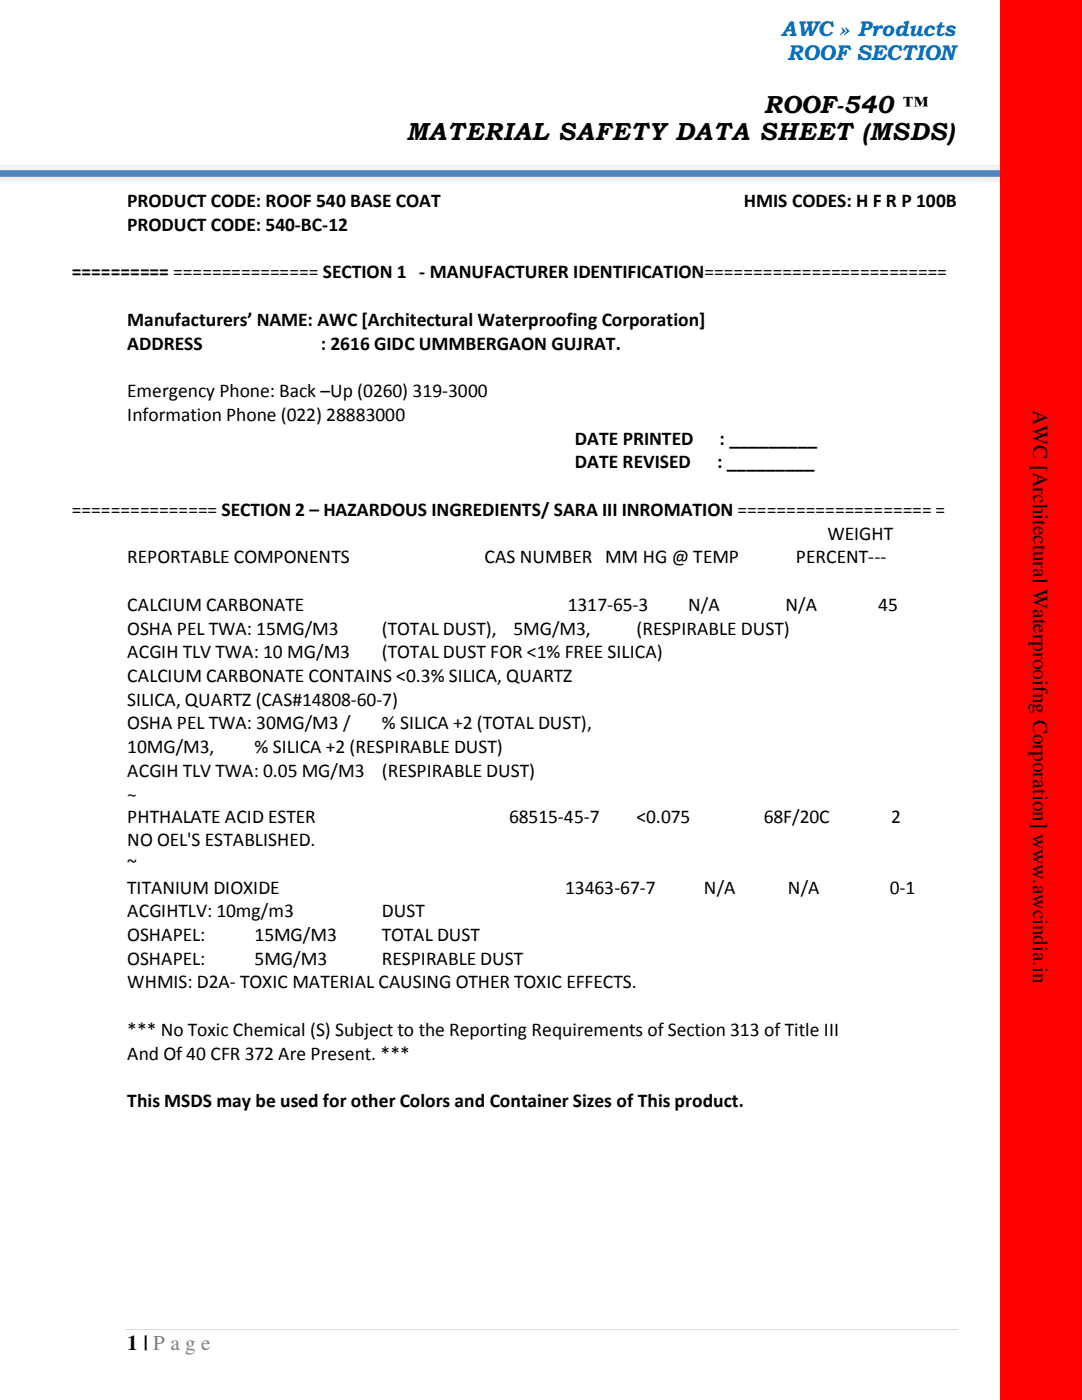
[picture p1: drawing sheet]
<svg xmlns="http://www.w3.org/2000/svg" width="216mm" height="279mm" viewBox="0 0 216 279" stroke-linecap="round" stroke-linejoin="round" font-family="sans-serif">
<defs><g id="words">
<g font-size="4.9">
<text x="152.4" y="22.6">ROOF-540 ™</text>
<text x="81.1" y="28">MATERIAL SAFETY DATA SHEET (MSDS)</text>
</g>
<g font-size="4.2" fill="#0070c0">
<text x="155.9" y="7.1">AWC » Products</text>
<text x="157.1" y="12">ROOF SECTION</text>
</g>
<g font-size="4.2">
<text x="206.2" y="81.8" transform="rotate(90 206.2 81.8)">AWC [Architectural Waterprooifng Corporation] www.awcindia.in</text>
<text x="25.4" y="269.5">1 | P a g e</text>
</g>
<g font-size="3.9">
<text x="25.4" y="41.3">PRODUCT CODE: ROOF 540 BASE COAT</text>
<text x="148.4" y="41.3">HMIS CODES: H F R P 100B</text>
<text x="25.4" y="46.1">PRODUCT CODE: 540-BC-12</text>
<text x="14.3" y="55.5">========== =============== SECTION 1 - MANUFACTURER IDENTIFICATION=========================</text>
<text x="25.4" y="65">Manufacturers’ NAME: AWC [Architectural Waterproofing Corporation]</text>
<text x="25.4" y="69.8">ADDRESS</text>
<text x="64" y="69.8">: 2616 GIDC UMMBERGAON GUJRAT.</text>
<text x="25.4" y="79.2">Emergency Phone: Back –Up (0260) 319-3000</text>
<text x="25.4" y="84">Information Phone (022) 28883000</text>
<text x="114.7" y="88.7">DATE PRINTED</text>
<text x="143.6" y="88.7">: _________</text>
<text x="114.7" y="93.5">DATE REVISED</text>
<text x="143.1" y="93.5">: _________</text>
<text x="14.3" y="103">=============== SECTION 2 – HAZARDOUS INGREDIENTS/ SARA III INROMATION ==================== =</text>
<text x="165.1" y="107.7">WEIGHT</text>
<text x="25.4" y="112.4">REPORTABLE COMPONENTS</text>
<text x="96.7" y="112.4">CAS NUMBER MM HG @ TEMP</text>
<text x="158.8" y="112.4">PERCENT---</text>
<text x="25.4" y="121.9">CALCIUM CARBONATE</text>
<text x="113.3" y="121.9">1317-65-3</text>
<text x="137.3" y="121.9">N/A</text>
<text x="156.7" y="121.9">N/A</text>
<text x="175.3" y="121.9">45</text>
<text x="25.4" y="126.7">OSHA PEL TWA: 15MG/M3</text>
<text x="25.4" y="131.4">ACGIH TLV TWA: 10 MG/M3</text>
<text x="76.2" y="131.4">(TOTAL DUST FOR &lt;1% FREE SILICA)</text>
<text x="76.2" y="126.7">(TOTAL DUST),</text>
<text x="102.4" y="126.7">5MG/M3,</text>
<text x="127" y="126.7">(RESPIRABLE DUST)</text>
<text x="25.4" y="136.1">CALCIUM CARBONATE CONTAINS &lt;0.3% SILICA, QUARTZ</text>
<text x="25.4" y="140.8">SILICA, QUARTZ (CAS#14808-60-7)</text>
<text x="25.4" y="145.5">OSHA PEL TWA: 30MG/M3 /</text>
<text x="76.2" y="145.5">% SILICA +2 (TOTAL DUST),</text>
<text x="25.4" y="150.3">10MG/M3,</text>
<text x="25.4" y="155">ACGIH TLV TWA: 0.05 MG/M3</text>
<text x="50.8" y="150.3">% SILICA +2 (RESPIRABLE DUST)</text>
<text x="76.2" y="155">(RESPIRABLE DUST)</text>
<text x="25.4" y="164.2">PHTHALATE ACID ESTER</text>
<text x="101.6" y="164.2">68515-45-7</text>
<text x="127" y="164.2">&lt;0.075</text>
<text x="152.4" y="164.2">68F/20C</text>
<text x="177.8" y="164.2">2</text>
<text x="25.4" y="168.9">NO OEL'S ESTABLISHED.</text>
<text x="25.4" y="173.7">~</text>
<text x="25.4" y="178.4">TITANIUM DIOXIDE</text>
<text x="112.8" y="178.4">13463-67-7</text>
<text x="140.5" y="178.4">N/A</text>
<text x="157.2" y="178.4">N/A</text>
<text x="177.5" y="178.4">0-1</text>
<text x="25.4" y="183">ACGIHTLV: 10mg/m3</text>
<text x="76.2" y="183">DUST</text>
<text x="25.4" y="187.8">OSHAPEL:</text>
<text x="50.8" y="187.8">15MG/M3</text>
<text x="76.2" y="187.8">TOTAL DUST</text>
<text x="25.4" y="192.5">OSHAPEL:</text>
<text x="25.4" y="197.3">WHMIS: D2A- TOXIC MATERIAL CAUSING OTHER TOXIC EFFECTS.</text>
<text x="50.8" y="192.5">5MG/M3</text>
<text x="76.2" y="192.5">RESPIRABLE DUST</text>
<text x="25.4" y="206.8">*** No Toxic Chemical (S) Subject to the Reporting Requirements of Section 313 of Title III</text>
<text x="25.4" y="211.5">And Of 40 CFR 372 Are Present. ***</text>
<text x="25.4" y="221">This MSDS may be used for other Colors and Container Sizes of This product.</text>
</g>
<text font-size="3.6" x="25.4" y="159.6">~</text>
</g></defs>
<path d="M24.9 265.3h166.1" fill="none" stroke="#d9d9d9" stroke-width=".2"/>
<path d="M0 33.4h200.6v2.4h-200.6z" fill-rule="evenodd" fill="#4f81bd"/>
<path d="M-.1 33.4h200.7v2.4h-200.7" fill="none" stroke="#f2f2f2" stroke-width="1.1"/>
<path d="M199.7 279.3h16.2" fill="none" stroke="#f00" stroke-width=".2"/>
<g fill="#f00">
<path d="M199.7 278.1h16.2v1.3h-16.2z" fill-rule="evenodd"/>
<path d="M199.7 277h16.2v1.2h-16.2z" fill-rule="evenodd"/>
<path d="M199.7 275.9h16.2v1.2h-16.2z" fill-rule="evenodd"/>
<path d="M199.7 274.7h16.2v1.3h-16.2z" fill-rule="evenodd"/>
<path d="M199.7 273.6h16.2v1.3h-16.2z" fill-rule="evenodd"/>
<path d="M199.7 272.5h16.2v1.3h-16.2z" fill-rule="evenodd"/>
<path d="M199.7 271.4h16.2v1.3h-16.2z" fill-rule="evenodd"/>
<path d="M199.7 270.3h16.2v1.2h-16.2z" fill-rule="evenodd"/>
<path d="M199.7 269.2h16.2v1.2h-16.2z" fill-rule="evenodd"/>
<path d="M199.7 268.1h16.2v1.2h-16.2z" fill-rule="evenodd"/>
<path d="M199.7 267h16.2v1.1h-16.2z" fill-rule="evenodd"/>
<path d="M199.7 265.9h16.2v1.1h-16.2z" fill-rule="evenodd"/>
<path d="M199.7 264.7h16.2v1.2h-16.2z" fill-rule="evenodd"/>
<path d="M199.7 263.6h16.2v1.2h-16.2z" fill-rule="evenodd"/>
<path d="M199.7 262.5h16.2v1.2h-16.2z" fill-rule="evenodd"/>
<path d="M199.7 261.4h16.2v1.2h-16.2z" fill-rule="evenodd"/>
<path d="M199.7 260.3h16.2v1.2h-16.2z" fill-rule="evenodd"/>
<path d="M199.7 259.1h16.2v1.3h-16.2z" fill-rule="evenodd"/>
<path d="M199.7 258h16.2v1.2h-16.2z" fill-rule="evenodd"/>
<path d="M199.7 256.9h16.2v1.2h-16.2z" fill-rule="evenodd"/>
<path d="M199.7 255.8h16.2v1.2h-16.2z" fill-rule="evenodd"/>
<path d="M199.7 254.6h16.2v1.3h-16.2z" fill-rule="evenodd"/>
<path d="M199.7 253.5h16.2v1.3h-16.2z" fill-rule="evenodd"/>
<path d="M199.7 252.4h16.2v1.3h-16.2z" fill-rule="evenodd"/>
<path d="M199.7 251.3h16.2v1.3h-16.2z" fill-rule="evenodd"/>
<path d="M199.7 250.2h16.2v1.2h-16.2z" fill-rule="evenodd"/>
<path d="M199.7 249h16.2v1.3h-16.2z" fill-rule="evenodd"/>
<path d="M199.7 247.9h16.2v1.3h-16.2z" fill-rule="evenodd"/>
<path d="M199.7 246.8h16.2v1.3h-16.2z" fill-rule="evenodd"/>
<path d="M199.7 245.7h16.2v1.2h-16.2z" fill-rule="evenodd"/>
<path d="M199.7 244.5h16.2v1.3h-16.2z" fill-rule="evenodd"/>
<path d="M199.7 243.4h16.2v1.3h-16.2z" fill-rule="evenodd"/>
<path d="M199.7 242.3h16.2v1.3h-16.2z" fill-rule="evenodd"/>
<path d="M199.7 241.2h16.2v1.3h-16.2z" fill-rule="evenodd"/>
<path d="M199.7 240.1h16.2v1.2h-16.2z" fill-rule="evenodd"/>
<path d="M199.7 238.9h16.2v1.3h-16.2z" fill-rule="evenodd"/>
<path d="M199.7 237.8h16.2v1.3h-16.2z" fill-rule="evenodd"/>
<path d="M199.7 236.7h16.2v1.3h-16.2z" fill-rule="evenodd"/>
<path d="M199.7 235.6h16.2v1.2h-16.2z" fill-rule="evenodd"/>
<path d="M199.7 234.4h16.2v1.3h-16.2z" fill-rule="evenodd"/>
<path d="M199.7 233.3h16.2v1.3h-16.2z" fill-rule="evenodd"/>
<path d="M199.7 232.2h16.2v1.3h-16.2z" fill-rule="evenodd"/>
<path d="M199.7 231.1h16.2v1.3h-16.2z" fill-rule="evenodd"/>
<path d="M199.7 230h16.2v1.2h-16.2z" fill-rule="evenodd"/>
<path d="M199.7 228.9h16.2v1.2h-16.2z" fill-rule="evenodd"/>
<path d="M199.7 227.8h16.2v1.2h-16.2z" fill-rule="evenodd"/>
<path d="M199.7 226.7h16.2v1.2h-16.2z" fill-rule="evenodd"/>
<path d="M199.7 225.6h16.2v1.2h-16.2z" fill-rule="evenodd"/>
<path d="M199.7 224.4h16.2v1.2h-16.2z" fill-rule="evenodd"/>
<path d="M199.7 223.3h16.2v1.2h-16.2z" fill-rule="evenodd"/>
<path d="M199.7 222.2h16.2v1.2h-16.2z" fill-rule="evenodd"/>
<path d="M199.7 221.1h16.2v1.2h-16.2z" fill-rule="evenodd"/>
<path d="M199.7 220h16.2v1.1h-16.2z" fill-rule="evenodd"/>
<path d="M199.7 218.9h16.2v1.1h-16.2z" fill-rule="evenodd"/>
<path d="M199.7 217.7h16.2v1.2h-16.2z" fill-rule="evenodd"/>
<path d="M199.7 216.6h16.2v1.2h-16.2z" fill-rule="evenodd"/>
<path d="M199.7 215.5h16.2v1.2h-16.2z" fill-rule="evenodd"/>
<path d="M199.7 214.3h16.2v1.3h-16.2z" fill-rule="evenodd"/>
<path d="M199.7 213.2h16.2v1.3h-16.2z" fill-rule="evenodd"/>
<path d="M199.7 212.1h16.2v1.3h-16.2z" fill-rule="evenodd"/>
<path d="M199.7 211h16.2v1.3h-16.2z" fill-rule="evenodd"/>
<path d="M199.7 209.9h16.2v1.3h-16.2z" fill-rule="evenodd"/>
<path d="M199.7 208.8h16.2v1.2h-16.2z" fill-rule="evenodd"/>
<path d="M199.7 207.6h16.2v1.3h-16.2z" fill-rule="evenodd"/>
<path d="M199.7 206.5h16.2v1.3h-16.2z" fill-rule="evenodd"/>
<path d="M199.7 205.4h16.2v1.3h-16.2z" fill-rule="evenodd"/>
<path d="M199.7 204.2h16.2v1.3h-16.2z" fill-rule="evenodd"/>
<path d="M199.7 203.1h16.2v1.3h-16.2z" fill-rule="evenodd"/>
<path d="M199.7 202h16.2v1.3h-16.2z" fill-rule="evenodd"/>
<path d="M199.7 200.9h16.2v1.3h-16.2z" fill-rule="evenodd"/>
<path d="M199.7 199.8h16.2v1.3h-16.2z" fill-rule="evenodd"/>
<path d="M199.7 198.7h16.2v1.2h-16.2z" fill-rule="evenodd"/>
<path d="M199.7 197.5h16.2v1.3h-16.2z" fill-rule="evenodd"/>
<path d="M199.7 196.4h16.2v1.3h-16.2z" fill-rule="evenodd"/>
<path d="M199.7 195.3h16.2v1.3h-16.2z" fill-rule="evenodd"/>
<path d="M199.7 194.2h16.2v1.3h-16.2z" fill-rule="evenodd"/>
<path d="M199.7 193h16.2v1.3h-16.2z" fill-rule="evenodd"/>
<path d="M199.7 191.9h16.2v1.3h-16.2z" fill-rule="evenodd"/>
<path d="M199.7 190.8h16.2v1.3h-16.2z" fill-rule="evenodd"/>
<path d="M199.7 189.7h16.2v1.2h-16.2z" fill-rule="evenodd"/>
<path d="M199.7 188.6h16.2v1.2h-16.2z" fill-rule="evenodd"/>
<path d="M199.7 187.5h16.2v1.2h-16.2z" fill-rule="evenodd"/>
<path d="M199.7 186.4h16.2v1.2h-16.2z" fill-rule="evenodd"/>
<path d="M199.7 185.3h16.2v1.2h-16.2z" fill-rule="evenodd"/>
<path d="M199.7 184.2h16.2v1.2h-16.2z" fill-rule="evenodd"/>
<path d="M199.7 183h16.2v1.2h-16.2z" fill-rule="evenodd"/>
<path d="M199.7 181.9h16.2v1.2h-16.2z" fill-rule="evenodd"/>
<path d="M199.7 180.8h16.2v1.2h-16.2z" fill-rule="evenodd"/>
<path d="M199.7 179.7h16.2v1.1h-16.2z" fill-rule="evenodd"/>
<path d="M199.7 178.6h16.2v1.2h-16.2z" fill-rule="evenodd"/>
<path d="M199.7 177.4h16.2v1.2h-16.2z" fill-rule="evenodd"/>
<path d="M199.7 176.3h16.2v1.2h-16.2z" fill-rule="evenodd"/>
<path d="M199.7 175.2h16.2v1.2h-16.2z" fill-rule="evenodd"/>
<path d="M199.7 174.1h16.2v1.2h-16.2z" fill-rule="evenodd"/>
<path d="M199.7 173h16.2v1.2h-16.2z" fill-rule="evenodd"/>
<path d="M199.7 171.8h16.2v1.3h-16.2z" fill-rule="evenodd"/>
<path d="M199.7 170.7h16.2v1.3h-16.2z" fill-rule="evenodd"/>
<path d="M199.7 169.6h16.2v1.2h-16.2z" fill-rule="evenodd"/>
<path d="M199.7 168.5h16.2v1.3h-16.2z" fill-rule="evenodd"/>
<path d="M199.7 167.3h16.2v1.3h-16.2z" fill-rule="evenodd"/>
<path d="M199.7 166.2h16.2v1.3h-16.2z" fill-rule="evenodd"/>
<path d="M199.7 165.1h16.2v1.3h-16.2z" fill-rule="evenodd"/>
<path d="M199.7 164h16.2v1.3h-16.2z" fill-rule="evenodd"/>
<path d="M199.7 162.9h16.2v1.2h-16.2z" fill-rule="evenodd"/>
<path d="M199.7 161.7h16.2v1.3h-16.2z" fill-rule="evenodd"/>
<path d="M199.7 160.6h16.2v1.3h-16.2z" fill-rule="evenodd"/>
<path d="M199.7 159.5h16.2v1.3h-16.2z" fill-rule="evenodd"/>
<path d="M199.7 158.4h16.2v1.3h-16.2z" fill-rule="evenodd"/>
<path d="M199.7 157.2h16.2v1.3h-16.2z" fill-rule="evenodd"/>
<path d="M199.7 156.1h16.2v1.3h-16.2z" fill-rule="evenodd"/>
<path d="M199.7 155h16.2v1.3h-16.2z" fill-rule="evenodd"/>
<path d="M199.7 153.9h16.2v1.3h-16.2z" fill-rule="evenodd"/>
<path d="M199.7 152.8h16.2v1.2h-16.2z" fill-rule="evenodd"/>
<path d="M199.7 151.6h16.2v1.3h-16.2z" fill-rule="evenodd"/>
<path d="M199.7 150.5h16.2v1.3h-16.2z" fill-rule="evenodd"/>
<path d="M199.7 149.4h16.2v1.3h-16.2z" fill-rule="evenodd"/>
<path d="M199.7 148.3h16.2v1.2h-16.2z" fill-rule="evenodd"/>
<path d="M199.7 147.2h16.2v1.2h-16.2z" fill-rule="evenodd"/>
<path d="M199.7 146.1h16.2v1.2h-16.2z" fill-rule="evenodd"/>
<path d="M199.7 144.9h16.2v1.3h-16.2z" fill-rule="evenodd"/>
<path d="M199.7 143.8h16.2v1.3h-16.2z" fill-rule="evenodd"/>
<path d="M199.7 142.7h16.2v1.2h-16.2z" fill-rule="evenodd"/>
<path d="M199.7 141.6h16.2v1.2h-16.2z" fill-rule="evenodd"/>
<path d="M199.7 140.5h16.2v1.2h-16.2z" fill-rule="evenodd"/>
<path d="M199.7 139.4h16.2v1.2h-16.2z" fill-rule="evenodd"/>
<path d="M199.7 138.3h16.2v1.1h-16.2z" fill-rule="evenodd"/>
<path d="M199.7 137.1h16.2v1.2h-16.2z" fill-rule="evenodd"/>
<path d="M199.7 136h16.2v1.2h-16.2z" fill-rule="evenodd"/>
<path d="M199.7 134.9h16.2v1.2h-16.2z" fill-rule="evenodd"/>
<path d="M199.7 133.8h16.2v1.2h-16.2z" fill-rule="evenodd"/>
<path d="M199.7 132.7h16.2v1.2h-16.2z" fill-rule="evenodd"/>
<path d="M199.7 131.6h16.2v1.2h-16.2z" fill-rule="evenodd"/>
<path d="M199.7 130.4h16.2v1.3h-16.2z" fill-rule="evenodd"/>
<path d="M199.7 129.3h16.2v1.3h-16.2z" fill-rule="evenodd"/>
<path d="M199.7 128.2h16.2v1.3h-16.2z" fill-rule="evenodd"/>
<path d="M199.7 127h16.2v1.3h-16.2z" fill-rule="evenodd"/>
<path d="M199.7 125.9h16.2v1.3h-16.2z" fill-rule="evenodd"/>
<path d="M199.7 124.8h16.2v1.3h-16.2z" fill-rule="evenodd"/>
<path d="M199.7 123.7h16.2v1.3h-16.2z" fill-rule="evenodd"/>
<path d="M199.7 122.6h16.2v1.2h-16.2z" fill-rule="evenodd"/>
<path d="M199.7 121.5h16.2v1.2h-16.2z" fill-rule="evenodd"/>
<path d="M199.7 120.3h16.2v1.3h-16.2z" fill-rule="evenodd"/>
<path d="M199.7 119.2h16.2v1.3h-16.2z" fill-rule="evenodd"/>
<path d="M199.7 118.1h16.2v1.3h-16.2z" fill-rule="evenodd"/>
<path d="M199.7 116.9h16.2v1.3h-16.2z" fill-rule="evenodd"/>
<path d="M199.7 115.8h16.2v1.3h-16.2z" fill-rule="evenodd"/>
<path d="M199.7 114.7h16.2v1.3h-16.2z" fill-rule="evenodd"/>
<path d="M199.7 113.6h16.2v1.3h-16.2z" fill-rule="evenodd"/>
<path d="M199.7 112.5h16.2v1.3h-16.2z" fill-rule="evenodd"/>
<path d="M199.7 111.4h16.2v1.2h-16.2z" fill-rule="evenodd"/>
<path d="M199.7 110.2h16.2v1.3h-16.2z" fill-rule="evenodd"/>
<path d="M199.7 109.1h16.2v1.3h-16.2z" fill-rule="evenodd"/>
<path d="M199.7 108h16.2v1.3h-16.2z" fill-rule="evenodd"/>
<path d="M199.7 106.9h16.2v1.3h-16.2z" fill-rule="evenodd"/>
<path d="M199.7 105.7h16.2v1.3h-16.2z" fill-rule="evenodd"/>
<path d="M199.7 104.6h16.2v1.3h-16.2z" fill-rule="evenodd"/>
<path d="M199.7 103.5h16.2v1.3h-16.2z" fill-rule="evenodd"/>
<path d="M199.7 102.4h16.2v1.3h-16.2z" fill-rule="evenodd"/>
<path d="M199.7 101.3h16.2v1.2h-16.2z" fill-rule="evenodd"/>
<path d="M199.7 100.2h16.2v1.2h-16.2z" fill-rule="evenodd"/>
<path d="M199.7 99.1h16.2v1.2h-16.2z" fill-rule="evenodd"/>
<path d="M199.7 98h16.2v1.2h-16.2z" fill-rule="evenodd"/>
<path d="M199.7 96.9h16.2v1.2h-16.2z" fill-rule="evenodd"/>
<path d="M199.7 95.7h16.2v1.2h-16.2z" fill-rule="evenodd"/>
<path d="M199.7 94.6h16.2v1.2h-16.2z" fill-rule="evenodd"/>
<path d="M199.7 93.5h16.2v1.2h-16.2z" fill-rule="evenodd"/>
<path d="M199.7 92.4h16.2v1.2h-16.2z" fill-rule="evenodd"/>
<path d="M199.7 91.3h16.2v1.2h-16.2z" fill-rule="evenodd"/>
<path d="M199.7 90.1h16.2v1.3h-16.2z" fill-rule="evenodd"/>
<path d="M199.7 89h16.2v1.3h-16.2z" fill-rule="evenodd"/>
<path d="M199.7 87.9h16.2v1.3h-16.2z" fill-rule="evenodd"/>
<path d="M199.7 86.8h16.2v1.3h-16.2z" fill-rule="evenodd"/>
<path d="M199.7 85.6h16.2v1.3h-16.2z" fill-rule="evenodd"/>
<path d="M199.7 84.5h16.2v1.3h-16.2z" fill-rule="evenodd"/>
<path d="M199.7 83.4h16.2v1.3h-16.2z" fill-rule="evenodd"/>
<path d="M199.7 82.3h16.2v1.3h-16.2z" fill-rule="evenodd"/>
<path d="M199.7 81.2h16.2v1.3h-16.2z" fill-rule="evenodd"/>
<path d="M199.7 80h16.2v1.3h-16.2z" fill-rule="evenodd"/>
<path d="M199.7 78.9h16.2v1.3h-16.2z" fill-rule="evenodd"/>
<path d="M199.7 77.8h16.2v1.3h-16.2z" fill-rule="evenodd"/>
<path d="M199.7 76.7h16.2v1.3h-16.2z" fill-rule="evenodd"/>
<path d="M199.7 75.6h16.2v1.2h-16.2z" fill-rule="evenodd"/>
<path d="M199.7 74.4h16.2v1.3h-16.2z" fill-rule="evenodd"/>
<path d="M199.7 73.3h16.2v1.3h-16.2z" fill-rule="evenodd"/>
<path d="M199.7 72.2h16.2v1.3h-16.2z" fill-rule="evenodd"/>
<path d="M199.7 71.1h16.2v1.3h-16.2z" fill-rule="evenodd"/>
<path d="M199.7 69.9h16.2v1.3h-16.2z" fill-rule="evenodd"/>
<path d="M199.7 68.8h16.2v1.3h-16.2z" fill-rule="evenodd"/>
<path d="M199.7 67.7h16.2v1.3h-16.2z" fill-rule="evenodd"/>
<path d="M199.7 66.6h16.2v1.3h-16.2z" fill-rule="evenodd"/>
<path d="M199.7 65.5h16.2v1.2h-16.2z" fill-rule="evenodd"/>
<path d="M199.7 64.3h16.2v1.3h-16.2z" fill-rule="evenodd"/>
<path d="M199.7 63.2h16.2v1.3h-16.2z" fill-rule="evenodd"/>
<path d="M199.7 62.1h16.2v1.3h-16.2z" fill-rule="evenodd"/>
<path d="M199.7 61h16.2v1.3h-16.2z" fill-rule="evenodd"/>
<path d="M199.7 59.9h16.2v1.2h-16.2z" fill-rule="evenodd"/>
<path d="M199.7 58.8h16.2v1.2h-16.2z" fill-rule="evenodd"/>
<path d="M199.7 57.7h16.2v1.2h-16.2z" fill-rule="evenodd"/>
<path d="M199.7 56.6h16.2v1.2h-16.2z" fill-rule="evenodd"/>
<path d="M199.7 55.5h16.2v1.1h-16.2z" fill-rule="evenodd"/>
<path d="M199.7 54.3h16.2v1.2h-16.2z" fill-rule="evenodd"/>
<path d="M199.7 53.2h16.2v1.2h-16.2z" fill-rule="evenodd"/>
<path d="M199.7 52.1h16.2v1.2h-16.2z" fill-rule="evenodd"/>
<path d="M199.7 51h16.2v1.2h-16.2z" fill-rule="evenodd"/>
<path d="M199.7 49.9h16.2v1.2h-16.2z" fill-rule="evenodd"/>
<path d="M199.7 48.7h16.2v1.3h-16.2z" fill-rule="evenodd"/>
<path d="M199.7 47.6h16.2v1.3h-16.2z" fill-rule="evenodd"/>
<path d="M199.7 46.5h16.2v1.3h-16.2z" fill-rule="evenodd"/>
<path d="M199.7 45.4h16.2v1.2h-16.2z" fill-rule="evenodd"/>
<path d="M199.7 44.2h16.2v1.3h-16.2z" fill-rule="evenodd"/>
<path d="M199.7 43.1h16.2v1.3h-16.2z" fill-rule="evenodd"/>
<path d="M199.7 42h16.2v1.3h-16.2z" fill-rule="evenodd"/>
<path d="M199.7 40.9h16.2v1.3h-16.2z" fill-rule="evenodd"/>
<path d="M199.7 39.8h16.2v1.3h-16.2z" fill-rule="evenodd"/>
<path d="M199.7 38.6h16.2v1.3h-16.2z" fill-rule="evenodd"/>
<path d="M199.7 37.5h16.2v1.3h-16.2z" fill-rule="evenodd"/>
<path d="M199.7 36.4h16.2v1.3h-16.2z" fill-rule="evenodd"/>
<path d="M199.7 35.3h16.2v1.2h-16.2z" fill-rule="evenodd"/>
<path d="M199.7 34.2h16.2v1.2h-16.2z" fill-rule="evenodd"/>
<path d="M199.7 33h16.2v1.3h-16.2z" fill-rule="evenodd"/>
<path d="M199.7 31.9h16.2v1.3h-16.2z" fill-rule="evenodd"/>
<path d="M199.7 30.8h16.2v1.3h-16.2z" fill-rule="evenodd"/>
<path d="M199.7 29.7h16.2v1.3h-16.2z" fill-rule="evenodd"/>
<path d="M199.7 28.5h16.2v1.3h-16.2z" fill-rule="evenodd"/>
<path d="M199.7 27.4h16.2v1.3h-16.2z" fill-rule="evenodd"/>
<path d="M199.7 26.3h16.2v1.3h-16.2z" fill-rule="evenodd"/>
<path d="M199.7 25.2h16.2v1.2h-16.2z" fill-rule="evenodd"/>
<path d="M199.7 24.1h16.2v1.2h-16.2z" fill-rule="evenodd"/>
<path d="M199.7 22.9h16.2v1.3h-16.2z" fill-rule="evenodd"/>
<path d="M199.7 21.8h16.2v1.3h-16.2z" fill-rule="evenodd"/>
<path d="M199.7 20.7h16.2v1.3h-16.2z" fill-rule="evenodd"/>
<path d="M199.7 19.6h16.2v1.3h-16.2z" fill-rule="evenodd"/>
<path d="M199.7 18.5h16.2v1.2h-16.2z" fill-rule="evenodd"/>
<path d="M199.7 17.4h16.2v1.2h-16.2z" fill-rule="evenodd"/>
<path d="M199.7 16.3h16.2v1.2h-16.2z" fill-rule="evenodd"/>
<path d="M199.7 15.2h16.2v1.2h-16.2z" fill-rule="evenodd"/>
<path d="M199.7 14.1h16.2v1.1h-16.2z" fill-rule="evenodd"/>
<path d="M199.7 12.9h16.2v1.2h-16.2z" fill-rule="evenodd"/>
<path d="M199.7 11.8h16.2v1.2h-16.2z" fill-rule="evenodd"/>
<path d="M199.7 10.7h16.2v1.2h-16.2z" fill-rule="evenodd"/>
<path d="M199.7 9.6h16.2v1.2h-16.2z" fill-rule="evenodd"/>
<path d="M199.7 8.5h16.2v1.2h-16.2z" fill-rule="evenodd"/>
<path d="M199.7 7.3h16.2v1.3h-16.2z" fill-rule="evenodd"/>
<path d="M199.7 6.2h16.2v1.3h-16.2z" fill-rule="evenodd"/>
<path d="M199.7 5.1h16.2v1.3h-16.2z" fill-rule="evenodd"/>
<path d="M199.7 4h16.2v1.2h-16.2z" fill-rule="evenodd"/>
<path d="M199.7 2.8h16.2v1.3h-16.2z" fill-rule="evenodd"/>
<path d="M199.7 1.7h16.2v1.3h-16.2z" fill-rule="evenodd"/>
<path d="M199.7 .6h16.2v1.3h-16.2z" fill-rule="evenodd"/>
<path d="M199.7 0h16.2v.8h-16.2z" fill-rule="evenodd"/>
<path d="M200.6 80.4h15.3v121.9h-15.3z" fill-rule="evenodd"/>
</g>
<path d="M215.9 80.4h-15.3v121.9h15.3" fill="none" stroke="#f00" stroke-width=".26"/>
<use href="#words"/>
</svg>
